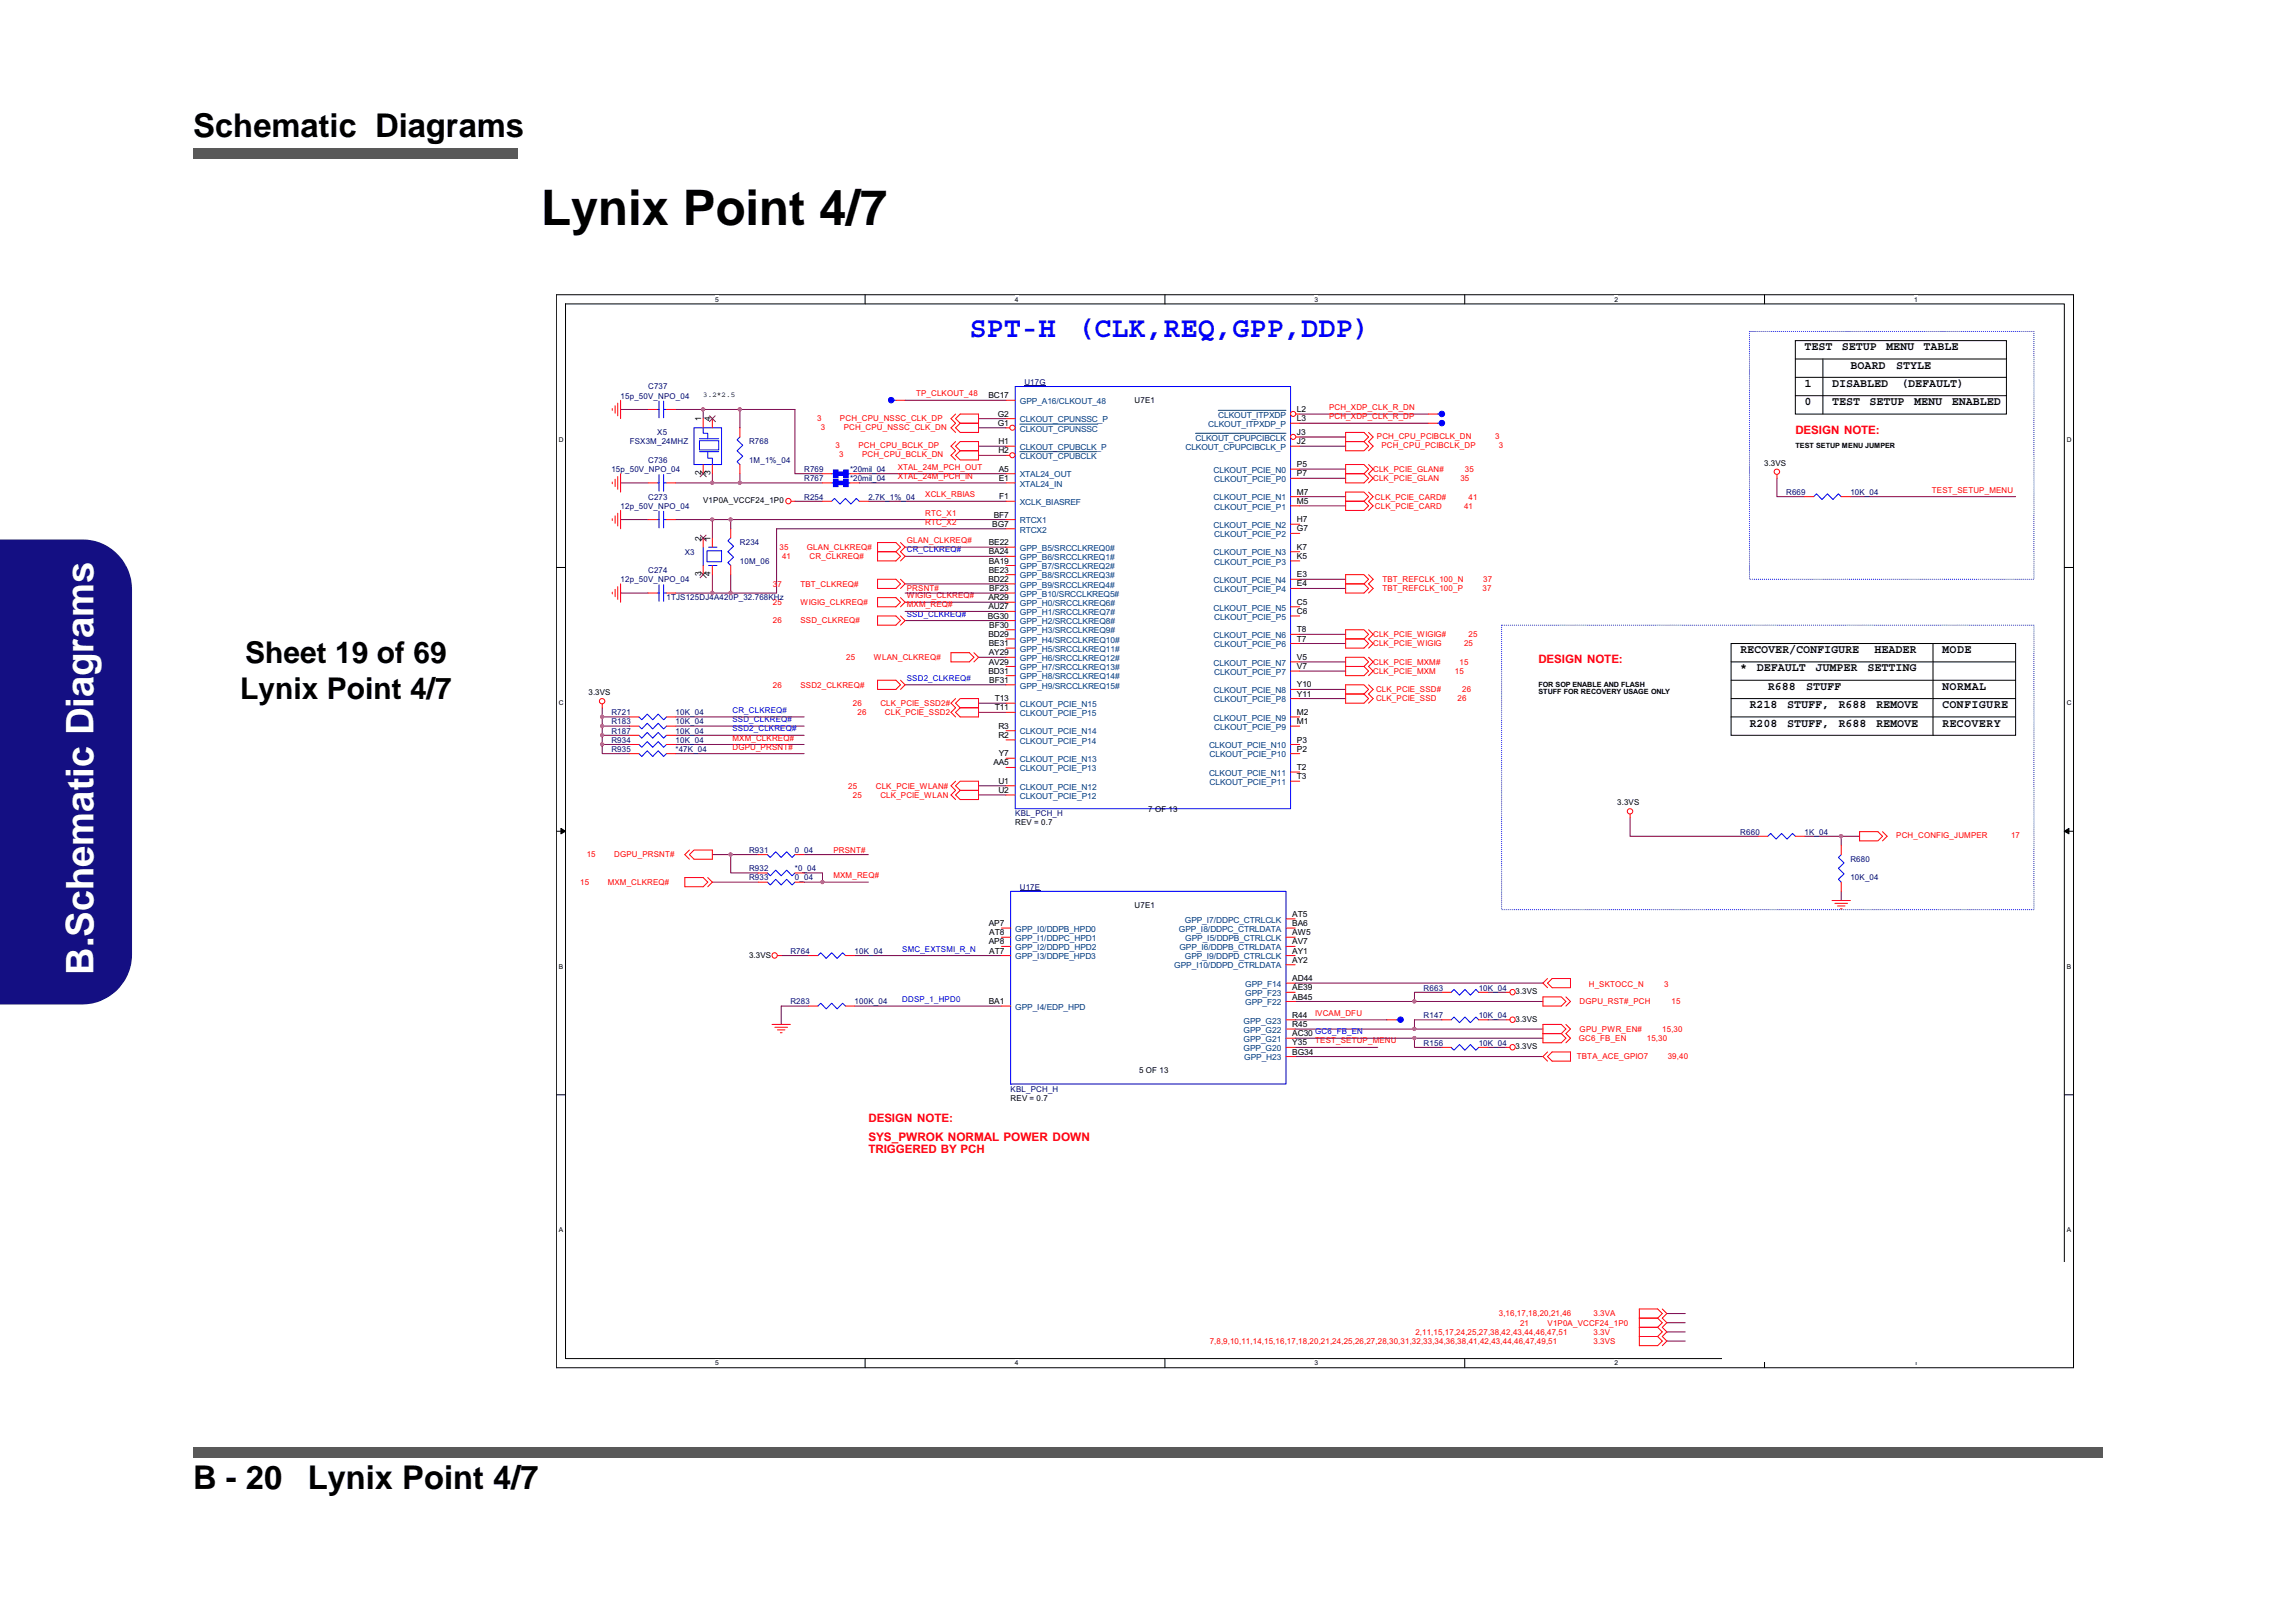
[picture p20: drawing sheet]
<svg xmlns="http://www.w3.org/2000/svg" width="297mm" height="210mm" viewBox="0 0 297 210" stroke-linecap="round" stroke-linejoin="round" font-family="sans-serif">
<defs><g id="words">
<text font-size="6.3" x="70" y="29.1">Lynix Point 4/7</text>
<text font-size="4.9" fill="#fff" x="12.1" y="126.1" transform="rotate(-90 12.1 126.1)">B.Schematic Diagrams</text>
<g font-size="4.2">
<text x="25" y="17.7">Schematic Diagrams</text>
<text x="25" y="192.7">B - 20</text>
<text x="39.8" y="192.7">Lynix Point 4/7</text>
</g>
<g font-size="3.9">
<text x="31.7" y="85.9">Sheet 19 of 69</text>
<text x="31.1" y="90.5">Lynix Point 4/7</text>
</g>
<g font-size="3.7" fill="#00f">
<text x="125.4" y="43.6">SPT-H</text>
<text x="139.3" y="43.6">(CLK,REQ,GPP,DDP)</text>
</g>
<g font-size="1.5">
<text x="233.5" y="45.3">TEST</text>
<text x="238.3" y="45.3">SETUP</text>
<text x="239.4" y="47.7">BOARD</text>
<text x="244" y="45.3">MENU</text>
<text x="245.3" y="47.7">STYLE</text>
<text x="248.9" y="45.3">TABLE</text>
<text x="233.5" y="50.1">1</text>
<text x="233.5" y="52.5">0</text>
<text x="237" y="50.1">DISABLED</text>
<text x="237" y="52.5">TEST</text>
<text x="241.9" y="52.5">SETUP</text>
<text x="246" y="50.1">(DEFAULT)</text>
<text x="247.6" y="52.5">MENU</text>
<text x="252.5" y="52.5">ENABLED</text>
<text x="225.1" y="86.9">*</text>
<text x="225.1" y="84.5">RECOVER/CONFIGURE</text>
<text x="227.3" y="86.9">DEFAULT</text>
<text x="228.7" y="89.3">R688</text>
<text x="233.7" y="89.3">STUFF</text>
<text x="234.9" y="86.9">JUMPER</text>
<text x="241.6" y="86.9">SETTING</text>
<text x="242.5" y="84.5">HEADER</text>
<text x="251.3" y="84.5">MODE</text>
<text x="251.3" y="89.3">NORMAL</text>
<text x="226.3" y="91.6">R218</text>
<text x="226.3" y="94">R208</text>
<text x="231.2" y="91.6">STUFF,</text>
<text x="231.2" y="94">STUFF,</text>
<text x="237.9" y="91.6">R688</text>
<text x="237.9" y="94">R688</text>
<text x="242.7" y="91.6">REMOVE</text>
<text x="242.7" y="94">REMOVE</text>
<text x="251.3" y="91.6">CONFIGURE</text>
<text x="251.3" y="94">RECOVERY</text>
</g>
<g font-size="1.5" fill="#f00">
<text x="232.3" y="56.2">DESIGN NOTE:</text>
<text x="199" y="85.9">DESIGN NOTE:</text>
<text x="112.3" y="145.2">DESIGN NOTE:</text>
<text x="112.3" y="147.6">SYS_PWROK NORMAL POWER DOWN</text>
<text x="112.3" y="149.2">TRIGGERED BY PCH</text>
</g>
<g font-size="1.1">
<text x="127.9" y="51.5">BC17</text>
<text x="129.1" y="53.9">G2</text>
<text x="167.8" y="53.3">L2</text>
<text x="90.7" y="54.5" transform="rotate(-90 90.7 54.5)">1</text>
<text x="91.9" y="54.5" transform="rotate(-90 91.9 54.5)">4</text>
<text x="129.1" y="55.1">G1</text>
<text x="129.2" y="57.5">H1</text>
<text x="129.2" y="58.7">H2</text>
<text x="167.8" y="56.3">J3</text>
<text x="167.8" y="54.5">L3</text>
<text x="167.8" y="57.5">J2</text>
<text x="90.7" y="61.5" transform="rotate(-90 90.7 61.5)">2</text>
<text x="91.9" y="61.5" transform="rotate(-90 91.9 61.5)">3</text>
<text x="129.2" y="62.2">E1</text>
<text x="129.2" y="61">A5</text>
<text x="129.3" y="64.6">F1</text>
<text x="167.8" y="61.6">P7</text>
<text x="167.8" y="65.2">M5</text>
<text x="167.8" y="60.5">P5</text>
<text x="167.8" y="64">M7</text>
<text x="90.7" y="70" transform="rotate(-90 90.7 70)">2</text>
<text x="91.9" y="70" transform="rotate(-90 91.9 70)">1</text>
<text x="127.9" y="71.7">BA24</text>
<text x="127.9" y="70.6">BE22</text>
<text x="128.4" y="68.2">BG7</text>
<text x="128.6" y="67">BF7</text>
<text x="167.8" y="68.8">G7</text>
<text x="167.8" y="67.6">H7</text>
<text x="167.8" y="71.1">K7</text>
<text x="90.7" y="74.6" transform="rotate(-90 90.7 74.6)">3</text>
<text x="91.9" y="74.6" transform="rotate(-90 91.9 74.6)">4</text>
<text x="127.9" y="77.7">AR29</text>
<text x="127.9" y="75.3">BD22</text>
<text x="127.9" y="72.9">BA19</text>
<text x="127.9" y="74.1">BE23</text>
<text x="128" y="76.5">BF23</text>
<text x="167.8" y="72.3">K5</text>
<text x="167.8" y="75.9">E4</text>
<text x="167.8" y="74.7">E3</text>
<text x="127.8" y="80.1">BG30</text>
<text x="127.9" y="78.9">AU27</text>
<text x="127.9" y="82.4">BD29</text>
<text x="127.9" y="83.6">BE31</text>
<text x="128" y="81.2">BF30</text>
<text x="167.8" y="79.5">C6</text>
<text x="167.8" y="83">T7</text>
<text x="167.8" y="78.3">C5</text>
<text x="167.8" y="81.8">T8</text>
<text x="127.9" y="87.2">BD31</text>
<text x="127.9" y="86">AV29</text>
<text x="127.9" y="84.8">AY29</text>
<text x="128" y="88.4">BF31</text>
<text x="167.8" y="86.6">V7</text>
<text x="167.8" y="85.4">V5</text>
<text x="167.8" y="89">Y10</text>
<text x="128.7" y="91.9">T11</text>
<text x="128.7" y="90.7">T13</text>
<text x="129.2" y="94.3">R3</text>
<text x="129.2" y="95.5">R2</text>
<text x="167.8" y="90.2">Y11</text>
<text x="167.8" y="93.7">M1</text>
<text x="167.8" y="92.5">M2</text>
<text x="128.5" y="99.1">AA5</text>
<text x="129.2" y="101.4">U1</text>
<text x="129.2" y="97.9">Y7</text>
<text x="167.8" y="96.1">P3</text>
<text x="167.8" y="99.7">T2</text>
<text x="167.8" y="97.3">P2</text>
<text x="167.8" y="100.8">T3</text>
<text x="129.2" y="102.6">U2</text>
<text x="127.9" y="119.8">AP7</text>
<text x="167.2" y="118.7">AT5</text>
<text x="167.2" y="119.8">BA6</text>
<text x="127.9" y="122.2">AP8</text>
<text x="128" y="121">AT8</text>
<text x="128" y="123.4">AT7</text>
<text x="167.2" y="123.4">AY1</text>
<text x="167.2" y="124.6">AY2</text>
<text x="167.2" y="121">AW5</text>
<text x="167.2" y="122.2">AV7</text>
<text x="127.9" y="129.9">BA1</text>
<text x="167.2" y="131.7">R44</text>
<text x="167.2" y="129.3">AB45</text>
<text x="167.2" y="128.2">AE39</text>
<text x="167.2" y="127">AD44</text>
<text x="167.2" y="135.3">Y35</text>
<text x="167.2" y="134.1">AC30 GC6_FB_EN</text>
<text x="167.2" y="132.9">R45</text>
<text x="167.2" y="136.5">BG34</text>
</g>
<g font-size="1.1" fill="#004080">
<text x="131.9" y="52.3">GPP_A16/CLKOUT_48</text>
<text x="131.9" y="59.4">CLKOUT_CPUBCLK</text>
<text x="131.9" y="58.2">CLKOUT_CPUBCLK_P</text>
<text x="131.9" y="55.8">CLKOUT_CPUNSSC</text>
<text x="131.9" y="54.7">CLKOUT_CPUNSSC_P</text>
<text x="153.4" y="58.2">CLKOUT_CPUPCIBCLK_P</text>
<text x="154.7" y="57">CLKOUT_CPUPCIBCLK</text>
<text x="156.3" y="55.3">CLKOUT_ITPXDP_P</text>
<text x="157.6" y="54.1">CLKOUT_ITPXDP</text>
<text x="131.9" y="65.3">XCLK_BIASREF</text>
<text x="131.9" y="63">XTAL24_IN</text>
<text x="131.9" y="61.8">XTAL24_OUT</text>
<text x="157" y="61.2">CLKOUT_PCIE_N0</text>
<text x="157" y="64.8">CLKOUT_PCIE_N1</text>
<text x="157.1" y="62.4">CLKOUT_PCIE_P0</text>
<text x="157.1" y="65.9">CLKOUT_PCIE_P1</text>
<text x="131.9" y="67.7">RTCX1</text>
<text x="131.9" y="68.9">RTCX2</text>
<text x="131.9" y="71.3">GPP_B5/SRCCLKREQ0#</text>
<text x="157" y="68.3">CLKOUT_PCIE_N2</text>
<text x="157" y="71.9">CLKOUT_PCIE_N3</text>
<text x="157.1" y="69.5">CLKOUT_PCIE_P2</text>
<text x="131.9" y="77.2">GPP_B10/SRCCLKREQ5#</text>
<text x="131.9" y="72.5">GPP_B6/SRCCLKREQ1#</text>
<text x="131.9" y="73.7">GPP_B7/SRCCLKREQ2#</text>
<text x="131.9" y="74.9">GPP_B8/SRCCLKREQ3#</text>
<text x="131.9" y="76">GPP_B9/SRCCLKREQ4#</text>
<text x="157" y="75.4">CLKOUT_PCIE_N4</text>
<text x="157.1" y="73.1">CLKOUT_PCIE_P3</text>
<text x="157.1" y="76.6">CLKOUT_PCIE_P4</text>
<text x="131.9" y="78.4">GPP_H0/SRCCLKREQ6#</text>
<text x="131.9" y="79.6">GPP_H1/SRCCLKREQ7#</text>
<text x="131.9" y="83.2">GPP_H4/SRCCLKREQ10#</text>
<text x="131.9" y="80.8">GPP_H2/SRCCLKREQ8#</text>
<text x="131.9" y="82">GPP_H3/SRCCLKREQ9#</text>
<text x="157" y="79">CLKOUT_PCIE_N5</text>
<text x="157" y="82.6">CLKOUT_PCIE_N6</text>
<text x="157.1" y="80.2">CLKOUT_PCIE_P5</text>
<text x="157.1" y="83.8">CLKOUT_PCIE_P6</text>
<text x="131.9" y="89.1">GPP_H9/SRCCLKREQ15#</text>
<text x="131.9" y="87.9">GPP_H8/SRCCLKREQ14#</text>
<text x="131.9" y="86.7">GPP_H7/SRCCLKREQ13#</text>
<text x="131.9" y="85.5">GPP_H6/SRCCLKREQ12#</text>
<text x="131.9" y="84.4">GPP_H5/SRCCLKREQ11#</text>
<text x="157" y="86.1">CLKOUT_PCIE_N7</text>
<text x="157" y="89.7">CLKOUT_PCIE_N8</text>
<text x="157.1" y="87.3">CLKOUT_PCIE_P7</text>
<text x="131.9" y="92.7">CLKOUT_PCIE_P15</text>
<text x="131.9" y="95">CLKOUT_PCIE_N14</text>
<text x="131.9" y="91.5">CLKOUT_PCIE_N15</text>
<text x="157" y="93.3">CLKOUT_PCIE_N9</text>
<text x="157.1" y="90.9">CLKOUT_PCIE_P8</text>
<text x="157.1" y="94.4">CLKOUT_PCIE_P9</text>
<text x="131.9" y="98.6">CLKOUT_PCIE_N13</text>
<text x="131.9" y="99.8">CLKOUT_PCIE_P13</text>
<text x="131.9" y="96.2">CLKOUT_PCIE_P14</text>
<text x="156.4" y="96.8">CLKOUT_PCIE_N10</text>
<text x="156.4" y="100.4">CLKOUT_PCIE_N11</text>
<text x="156.5" y="98">CLKOUT_PCIE_P10</text>
<text x="156.5" y="101.6">CLKOUT_PCIE_P11</text>
<text x="131.9" y="102.2">CLKOUT_PCIE_N12</text>
<text x="131.9" y="103.4">CLKOUT_PCIE_P12</text>
<text x="153.3" y="119.4">GPP_I7/DDPC_CTRLCLK</text>
<text x="131.3" y="123">GPP_I2/DDPD_HPD2</text>
<text x="131.3" y="121.8">GPP_I1/DDPC_HPD1</text>
<text x="131.3" y="124.1">GPP_I3/DDPE_HPD3</text>
<text x="131.3" y="120.6">GPP_I0/DDPB_HPD0</text>
<text x="151.9" y="125.3">GPP_I10/DDPD_CTRLDATA</text>
<text x="152.5" y="120.6">GPP_I8/DDPC_CTRLDATA</text>
<text x="152.6" y="123">GPP_I6/DDPB_CTRLDATA</text>
<text x="153.3" y="124.1">GPP_I9/DDPD_CTRLCLK</text>
<text x="153.3" y="121.8">GPP_I5/DDPB_CTRLCLK</text>
<text x="131.3" y="130.7">GPP_I4/EDP_HPD</text>
<text x="161.1" y="130.1">GPP_F22</text>
<text x="161.1" y="128.9">GPP_F23</text>
<text x="161.1" y="127.7">GPP_F14</text>
<text x="160.9" y="136">GPP_G20</text>
<text x="160.9" y="134.8">GPP_G21</text>
<text x="160.9" y="133.6">GPP_G22</text>
<text x="160.9" y="132.5">GPP_G23</text>
<text x="161" y="137.2">GPP_H23</text>
</g>
<g font-size="1" fill="#000080">
<text x="80.3" y="51.6">15p_50V_NPO_04</text>
<text x="83.8" y="50.4">C737</text>
<text x="132.5" y="49.8">U17G</text>
<text x="81.5" y="57.5">FSX3M_24MHZ</text>
<text x="83.8" y="59.9">C736</text>
<text x="85" y="56.3">X5</text>
<text x="96.9" y="57.5">R768</text>
<text x="96.9" y="59.9">1M_1%_04</text>
<text x="79.1" y="61.1">15p_50V_NPO_04</text>
<text x="80.3" y="65.8">12p_50V_NPO_04</text>
<text x="83.8" y="64.6">C273</text>
<text x="104" y="64.6">R254</text>
<text x="104" y="61.1">R769</text>
<text x="104" y="62.3">R767</text>
<text x="110" y="61.1">*20mil_04</text>
<text x="110" y="62.3">*20mil_04</text>
<text x="112.3" y="64.6">2.7K_1%_04</text>
<text x="231.1" y="64">R669</text>
<text x="239.4" y="64">10K_04</text>
<text x="88.6" y="71.8">X3</text>
<text x="95.7" y="70.6">R234</text>
<text x="80.3" y="75.3">12p_50V_NPO_04</text>
<text x="83.8" y="74.1">C274</text>
<text x="86.2" y="77.7">1TJS125DJ4A420P_32.768KHz</text>
<text x="95.7" y="73">10M_06</text>
<text x="79.1" y="93.7">R183</text>
<text x="79.1" y="92.6">R721</text>
<text x="79.1" y="94.9">R187</text>
<text x="87.4" y="93.7">10K_04</text>
<text x="87.4" y="92.6">10K_04</text>
<text x="87.4" y="94.9">10K_04</text>
<text x="79.1" y="97.3">R935</text>
<text x="79.1" y="96.1">R934</text>
<text x="87.4" y="97.3">*47K_04</text>
<text x="87.4" y="96.1">10K_04</text>
<text x="131.3" y="105.6">KBL_PCH_H</text>
<text x="225.1" y="108">R660</text>
<text x="233.5" y="108">1K_04</text>
<text x="96.9" y="112.7">R932</text>
<text x="96.9" y="113.9">R933</text>
<text x="96.9" y="110.4">R931</text>
<text x="102.8" y="112.7">*0_04</text>
<text x="102.8" y="113.9">0_04</text>
<text x="102.8" y="110.4">0_04</text>
<text x="239.4" y="111.6">R680</text>
<text x="239.4" y="113.9">10K_04</text>
<text x="131.9" y="115.1">U17E</text>
<text x="102.3" y="123.4">R764</text>
<text x="110.6" y="123.4">10K_04</text>
<text x="102.3" y="130">R283</text>
<text x="110.6" y="130">100K_04</text>
<text x="184.2" y="131.8">R147</text>
<text x="184.2" y="128.2">R663</text>
<text x="191.3" y="131.8">10K_04</text>
<text x="191.3" y="128.2">10K_04</text>
<text x="184.2" y="135.3">R156</text>
<text x="191.3" y="135.3">10K_04</text>
<text x="130.7" y="141.3">KBL_PCH_H</text>
</g>
<g font-size="1">
<text x="91" y="51.4">3.2*2.5</text>
<text x="146.8" y="52.2">U7E1</text>
<text x="91" y="65.1">V1P0A_VCCF24_1P0</text>
<text x="228.2" y="60.3">3.3VS</text>
<text x="76.1" y="90">3.3VS</text>
<text x="131.3" y="106.8">REV = 0.7</text>
<text x="148.6" y="105">7 OF 13</text>
<text x="209.2" y="104.2">3.3VS</text>
<text x="146.8" y="117.5">U7E1</text>
<text x="96.9" y="123.9">3.3VS</text>
<text x="196.1" y="128.7">3.3VS</text>
<text x="196.1" y="132.2">3.3VS</text>
<text x="196.1" y="135.8">3.3VS</text>
<text x="130.7" y="142.4">REV = 0.7</text>
<text x="147.4" y="138.9">5 OF 13</text>
</g>
<g font-size="1" fill="#f00">
<text x="118.5" y="51.3">TP_CLKOUT_48</text>
<text x="171.9" y="53.1">PCH_XDP_CLK_R_DN</text>
<text x="105.7" y="54.4">3</text>
<text x="106.2" y="55.6">3</text>
<text x="108.1" y="58">3</text>
<text x="108.6" y="59.2">3</text>
<text x="108.7" y="54.4">PCH_CPU_NSSC_CLK_DP</text>
<text x="109.2" y="55.6">PCH_CPU_NSSC_CLK_DN</text>
<text x="111" y="58">PCH_CPU_BCLK_DP</text>
<text x="111.5" y="59.2">PCH_CPU_BCLK_DN</text>
<text x="171.9" y="54.3">PCH_XDP_CLK_R_DP</text>
<text x="178.1" y="56.8">PCH_CPU_PCIBCLK_DN</text>
<text x="178.7" y="58">PCH_CPU_PCIBCLK_DP</text>
<text x="193.5" y="56.8">3</text>
<text x="193.9" y="58">3</text>
<text x="116.1" y="60.8">XTAL_24M_PCH_OUT</text>
<text x="116.1" y="62">XTAL_24M_PCH_IN</text>
<text x="119.7" y="64.4">XCLK_RBIAS</text>
<text x="177.6" y="62.3">CLK_PCIE_GLAN</text>
<text x="177.6" y="61.1">CLK_PCIE_GLAN#</text>
<text x="177.9" y="65.8">CLK_PCIE_CARD</text>
<text x="177.9" y="64.6">CLK_PCIE_CARD#</text>
<text x="188.9" y="62.3">35</text>
<text x="189.4" y="65.8">41</text>
<text x="189.5" y="61.1">35</text>
<text x="190" y="64.6">41</text>
<text x="249.9" y="63.8">TEST_SETUP_MENU</text>
<text x="100.8" y="71.2">35</text>
<text x="104.4" y="71.2">GLAN_CLKREQ#</text>
<text x="117.3" y="70.3">GLAN_CLKREQ#</text>
<text x="119.7" y="66.7">RTC_X1</text>
<text x="119.7" y="67.9">RTC_X2</text>
<text x="100" y="75.9">37</text>
<text x="101.2" y="72.4">41</text>
<text x="103.6" y="75.9">TBT_CLKREQ#</text>
<text x="104.7" y="72.4">CR_CLKREQ#</text>
<text x="117.3" y="77.4">WIGIG_CLKREQ#</text>
<text x="117.3" y="76.5">PRSNT#</text>
<text x="178.8" y="76.5">TBT_REFCLK_100_P</text>
<text x="178.8" y="75.3">TBT_REFCLK_100_N</text>
<text x="191.8" y="76.5">37</text>
<text x="191.9" y="75.3">37</text>
<text x="100" y="80.7">26</text>
<text x="100" y="78.3">25</text>
<text x="103.6" y="80.7">SSD_CLKREQ#</text>
<text x="103.6" y="78.3">WIGIG_CLKREQ#</text>
<text x="117.3" y="78.6">MXM_REQ#</text>
<text x="177.6" y="83.6">CLK_PCIE_WIGIG</text>
<text x="177.6" y="82.5">CLK_PCIE_WIGIG#</text>
<text x="189.4" y="83.6">25</text>
<text x="190" y="82.5">25</text>
<text x="100" y="89">26</text>
<text x="103.6" y="89">SSD2_CLKREQ#</text>
<text x="109.5" y="85.4">25</text>
<text x="113.1" y="85.4">WLAN_CLKREQ#</text>
<text x="177.6" y="87.2">CLK_PCIE_MXM</text>
<text x="177.6" y="86">CLK_PCIE_MXM#</text>
<text x="178" y="89.6">CLK_PCIE_SSD#</text>
<text x="188.2" y="87.2">15</text>
<text x="188.8" y="86">15</text>
<text x="189.2" y="89.6">26</text>
<text x="94.8" y="95.8">MXM_CLKREQ#</text>
<text x="110.3" y="91.4">26</text>
<text x="110.9" y="92.6">26</text>
<text x="113.9" y="91.4">CLK_PCIE_SSD2#</text>
<text x="114.5" y="92.6">CLK_PCIE_SSD2</text>
<text x="178" y="90.8">CLK_PCIE_SSD</text>
<text x="188.6" y="90.8">26</text>
<text x="94.8" y="97">DGPU_PRSNT#</text>
<text x="109.7" y="102.1">25</text>
<text x="110.3" y="103.2">25</text>
<text x="113.3" y="102.1">CLK_PCIE_WLAN#</text>
<text x="113.9" y="103.2">CLK_PCIE_WLAN</text>
<text x="75.9" y="111">15</text>
<text x="79.5" y="111">DGPU_PRSNT#</text>
<text x="107.8" y="110.4">PRSNT#</text>
<text x="107.8" y="113.7">MXM_REQ#</text>
<text x="245.3" y="108.5">PCH_CONFIG_JUMPER</text>
<text x="260.2" y="108.5">17</text>
<text x="75.1" y="114.5">15</text>
<text x="78.6" y="114.5">MXM_CLKREQ#</text>
<text x="170.2" y="131.5">IVCAM_DFU</text>
<text x="204.4" y="130">DGPU_RST#_PCH</text>
<text x="205.6" y="127.7">H_SKTOCC_N</text>
<text x="215.3" y="127.7">3</text>
<text x="216.2" y="130">15</text>
<text x="170.2" y="135">TEST_SETUP_MENU</text>
<text x="204" y="137">TBTA_ACE_GPIO7</text>
<text x="204.3" y="134.7">GC6_FB_EN</text>
<text x="204.4" y="133.5">GPU_PWR_EN#</text>
<text x="213" y="134.7">15,30</text>
<text x="215.1" y="133.5">15,30</text>
<text x="215.8" y="137">39,40</text>
<text x="156.5" y="173.9">7,8,9,10,11,14,15,16,17,18,20,21,24,25,26,27,28,30,31,32,33,34,36,38,41,42,43,44,46,47,49,51</text>
<text x="183.1" y="172.7">2,11,15,17,24,25,27,38,42,43,44,46,47,51</text>
<text x="193.9" y="170.4">3,16,17,18,20,21,46</text>
<text x="196.6" y="171.5">21</text>
<text x="200.2" y="171.5">V1P0A_VCCF24_1P0</text>
<text x="206.1" y="173.9">3.3VS</text>
<text x="206.1" y="172.7">3.3V</text>
<text x="206.1" y="170.4">3.3VA</text>
</g>
<g font-size="1" fill="#00f">
<text x="117.3" y="71.5">CR_CLKREQ#</text>
<text x="117.3" y="79.8">SSD_CLKREQ#</text>
<text x="117.3" y="88.1">SSD2_CLKREQ#</text>
<text x="94.8" y="93.5">SSD_CLKREQ#</text>
<text x="94.8" y="92.3">CR_CLKREQ#</text>
<text x="94.8" y="94.6">SSD2_CLKREQ#</text>
<text x="116.7" y="123.2">SMC_EXTSMI_R_N</text>
<text x="116.7" y="129.7">DDSP_1_HPD0</text>
</g>
<g font-size=".9">
<text x="92.5" y="39">5</text>
<text x="131.3" y="39">4</text>
<text x="170.1" y="39">3</text>
<text x="208.9" y="39">2</text>
<text x="247.6" y="39">1</text>
<text x="72.3" y="57.1">D</text>
<text x="232.3" y="58">TEST SETUP MENU JUMPER</text>
<text x="267.4" y="57.1">D</text>
<text x="199" y="88.9">FOR SOP ENABLE AND FLASH</text>
<text x="199" y="89.9">STUFF FOR RECOVERY USAGE ONLY</text>
<text x="72.3" y="91.3">C</text>
<text x="267.4" y="91.3">C</text>
<text x="72.3" y="125.4">B</text>
<text x="267.4" y="125.4">B</text>
<text x="72.3" y="159.5">A</text>
<text x="267.4" y="159.5">A</text>
<text x="92.5" y="176.7">5</text>
<text x="131.3" y="176.7">4</text>
<text x="170.1" y="176.7">3</text>
<text x="208.9" y="176.7">2</text>
<text x="247.6" y="176.7">1</text>
</g>
</g></defs>
<g fill="#595959">
<path d="M25 19.2h42v1.4h-42z"/>
<path d="M25 187.2h247v1.4h-247z"/>
</g>
<path d="M0 69.9h10.6a6.4 6.4 0 0 1 6.4 6.4v47.3a6.4 6.4 0 0 1-6.4 6.3h-10.6z" fill-rule="evenodd" fill="#140f83"/>
<g fill="#140f83">
<path d="M16.2 73.3l.1-.1 .5 1.1 .2 .6 .1 1.3v47.4a6.5 6.5 0 0 1-6.4 6.4h-10.7v-6.4v6.2h10.6l1.3-.1 1.8-.7 1.4-1 1.1-1.5 .4-1.1 .2-.6 .1-1.2v-47.3l-.1-1.3z"/>
<path d="M0 69.8h10.6a6.4 6.4 0 0 1 5.7 3.4l-.1 .1-1.1-1.5-1-.8-1-.5-1.2-.4-1.3-.1h-10.6v53.6z"/>
</g>
<path d="M71.9 38.2h198.4v140.2h-198.4z" fill="#fff"/>
<path d="M72 38.1h196.3v138.9h-196.3zM73.2 39.3h193.9v136.5h-193.9z" fill="none" stroke="#000" stroke-width=".13"/>
<g fill="#fff">
<path d="M92.5 38.3h.5v.9h-.5z"/>
<path d="M92.5 175.9h.5v1h-.5z"/>
</g>
<path d="M111.9 38.1v1.2M111.9 175.8v1.2" fill="none" stroke="#000" stroke-width=".13"/>
<g fill="#fff">
<path d="M131.3 38.3h.4v.9h-.4z"/>
<path d="M131.3 175.9h.4v1h-.4z"/>
</g>
<path d="M150.7 38.1v1.2M150.7 175.8v1.2" fill="none" stroke="#000" stroke-width=".13"/>
<g fill="#fff">
<path d="M170.1 38.3h.4v.9h-.4z"/>
<path d="M170.1 175.9h.4v1h-.4z"/>
</g>
<path d="M189.5 38.1v1.2M189.5 175.8v1.2" fill="none" stroke="#000" stroke-width=".13"/>
<g fill="#fff">
<path d="M208.9 38.3h.4v.9h-.4z"/>
<path d="M208.9 175.9h.4v1h-.4z"/>
</g>
<path d="M228.3 38.1v1.2M228.3 175.8v1.2" fill="none" stroke="#000" stroke-width=".13"/>
<g fill="#fff">
<path d="M247.6 38.3h.5v.9h-.5z"/>
<path d="M247.6 175.9h.5v1h-.5z"/>
<path d="M72.3 56.4h.6v.9h-.6z"/>
<path d="M267.4 56.4h.6v.9h-.6z"/>
<path d="M72.3 90.5h.6v.9h-.6z"/>
<path d="M267.4 90.5h.6v.9h-.6z"/>
</g>
<path d="M72 73.4h1.2M267.1 73.4h1.2" fill="none" stroke="#000" stroke-width=".13"/>
<g fill="#fff">
<path d="M72.3 124.6h.5v1h-.5z"/>
<path d="M267.4 124.6h.5v1h-.5z"/>
</g>
<path d="M72 107.6h1.2M72.6 107.2l.6 .4-.6 .3zM267.1 107.6h1.2M267.1 107.6l.6-.4v.7z" fill="none" stroke="#000" stroke-width=".13"/>
<path d="M72.6 107.2l.6 .4-.6 .3zM267.1 107.6l.6-.4v.7z" fill="#000"/>
<g fill="#fff">
<path d="M72.3 158.7h.5v1h-.5z"/>
<path d="M267.4 158.7h.5v1h-.5z"/>
</g>
<g fill="none" stroke="#000" stroke-width=".13">
<path d="M232.3 44.1h27.3v9.5h-27.3zM232.3 46.5h27.3M232.3 48.8h27.3M232.3 51.2h27.3M235.8 46.5v7.1M224 83.3h36.8v11.9h-36.8zM224 85.7h36.8M224 88h36.8M224 90.4h36.8M224 92.8h36.8M250.1 83.3v11.9M72 141.7h1.2"/>
<path d="M267.1 141.7h1.2"/>
</g>
<path d="M226.3 42.9h36.8v32.1h-36.8zM194.3 80.9h68.8v36.8h-68.8z" fill="none" stroke="#00f" stroke-width=".13"/>
<path d="M87.4 53h3.6M117.1 51.8h13.1M126.6 54.2h3.6M126.6 55.4h3.6M126.6 57.7h3.6M126.6 58.9h3.6M111.2 61.3h19M111.2 62.5h19" fill="none" stroke="#800040" stroke-width=".13"/>
<path d="M90.8 52.8h.3l.1 .2-.1 .1-.2 .1-.1-.1z" fill-rule="evenodd" fill="#f0f"/>
<path d="M90.8 52.8h.3l.1 .2-.1 .1-.2 .1-.1-.1z" fill="none" stroke="#f0f" stroke-width=".13"/>
<path d="M80.3 53h3.5M95.7 53h7.1M80.3 62.5h3.5M87.4 62.5h4.8" fill="none" stroke="#800040" stroke-width=".13"/>
<path d="M95.6 52.8h.2l.1 .2-.1 .1-.1 .1-.1-.1z" fill-rule="evenodd" fill="#f0f"/>
<path d="M95.6 52.8h.2l.1 .2-.1 .1-.1 .1-.1-.1z" fill="none" stroke="#f0f" stroke-width=".13"/>
<path d="M91 54.2v-1.2h4.7v2.4M102.8 53v8.3h3.6M92.2 62.5h3.5" fill="none" stroke="#800040" stroke-width=".13"/>
<path d="M92 62.3h.3l.1 .2-.1 .1-.2 .1-.1-.1z" fill-rule="evenodd" fill="#f0f"/>
<path d="M92 62.3h.3l.1 .2-.1 .1-.2 .1-.1-.1z" fill="none" stroke="#f0f" stroke-width=".13"/>
<path d="M95.7 61.3v1.2h10.7" fill="none" stroke="#800040" stroke-width=".13"/>
<path d="M95.6 62.3h.2l.1 .2-.1 .1-.1 .1-.1-.1z" fill-rule="evenodd" fill="#f0f"/>
<path d="M95.6 62.3h.2l.1 .2-.1 .1-.1 .1-.1-.1z" fill="none" stroke="#f0f" stroke-width=".13"/>
<path d="M80.3 67.2h3.5M80.3 76.7h3.5M92.2 61.3v1.2M92.2 67.2h2.3v1.2M94.5 74.4v2.3M102.8 64.9h3.6M112.3 64.9h17.9" fill="none" stroke="#800040" stroke-width=".13"/>
<path d="M92 67.1h.3l.1 .1-.1 .2h-.2h-.1z" fill-rule="evenodd" fill="#f0f"/>
<path d="M92 67.1h.3l.1 .1-.1 .2h-.2h-.1z" fill="none" stroke="#f0f" stroke-width=".13"/>
<path d="M87.4 67.2h4.8v2.4M87.4 76.7h4.8M92.2 74.4v2.3h2.3" fill="none" stroke="#800040" stroke-width=".13"/>
<path d="M92 76.6h.3l.1 .1-.1 .2h-.2h-.1z" fill-rule="evenodd" fill="#f0f"/>
<path d="M92 76.6h.3l.1 .1-.1 .2h-.2h-.1z" fill="none" stroke="#f0f" stroke-width=".13"/>
<path d="M94.5 67.2h35.7" fill="none" stroke="#800040" stroke-width=".13"/>
<path d="M94.4 67.1h.3v.1v.2h-.2h-.1z" fill-rule="evenodd" fill="#f0f"/>
<path d="M94.4 67.1h.3v.1v.2h-.2h-.1z" fill="none" stroke="#f0f" stroke-width=".13"/>
<path d="M168.2 56.6h5.9M168.2 57.7h5.9M168.2 53.6h16.6M168.2 54.8h16.6M101.1 123.7h3.5M167.6 127.2h32M167.6 129.6h15.4M215.6 173.6h2.4M215.6 172.4h2.4" fill="none" stroke="#800040" stroke-width=".13"/>
<path d="M182.8 129.4h.3l.1 .2-.1 .1-.1 .1-.2-.1z" fill-rule="evenodd" fill="#f0f"/>
<path d="M182.8 129.4h.3l.1 .2-.1 .1-.1 .1-.2-.1z" fill="none" stroke="#f0f" stroke-width=".13"/>
<g fill="none" stroke="#800040" stroke-width=".13">
<path d="M117.1 72h13.1M117.1 75.6h13.1M168.2 65.5h5.9M168.2 64.3h5.9M168.2 60.7h5.9M168.2 61.9h5.9M168.2 75h5.9M168.2 76.2h5.9M229.9 61.9v2.4h3.6M239.4 64.3h21.4M77.9 94h3.6M77.9 92.8h3.6"/>
<path d="M87.4 94h16.6M87.4 92.8h16.6M117.1 80.3h13.1M126.6 85.1h3.6M168.2 85.7h5.9M168.2 86.8h5.9M168.2 89.2h5.9M168.2 90.4h5.9M126.6 101.7h3.6M126.6 102.9h3.6M238.2 108.2h2.4M104.6 130.2h-3.5v2.4"/>
<path d="M110.6 130.2h19M110.6 123.7h19M167.6 133.2h15.4M167.6 132h11.8M167.6 135.5h10.6M186.6 128.4h-3.6v1.2M192.5 128.4h2.4M215.6 171.2h2.4M215.6 170h2.4"/>
</g>
<path d="M182.8 133h.3l.1 .1-.1 .2-.1 .1-.2-.1z" fill-rule="evenodd" fill="#f0f"/>
<path d="M182.8 133h.3l.1 .1-.1 .2-.1 .1-.2-.1z" fill="none" stroke="#f0f" stroke-width=".13"/>
<path d="M77.9 95.2h3.6M87.4 95.2h16.6M117.1 88.6h13.1M126.6 91h3.6M126.6 92.2h3.6M167.6 134.4h15.4v1.1h3.6M167.6 136.7h32M183 134.4h16.6M186.6 132h-3.6v1.2M192.5 132h2.4M192.5 135.5h2.4" fill="none" stroke="#800040" stroke-width=".13"/>
<path d="M182.8 134.2h.3l.1 .1-.1 .2-.1 .1-.2-.1z" fill-rule="evenodd" fill="#f0f"/>
<path d="M182.8 134.2h.3l.1 .1-.1 .2-.1 .1-.2-.1z" fill="none" stroke="#f0f" stroke-width=".13"/>
<path d="M130.2 68.4h-29.7v8.3h-6" fill="none" stroke="#800040" stroke-width=".13"/>
<path d="M94.4 76.6h.3v.1v.2h-.2h-.1z" fill-rule="evenodd" fill="#f0f"/>
<path d="M94.4 76.6h.3v.1v.2h-.2h-.1z" fill="none" stroke="#f0f" stroke-width=".13"/>
<path d="M238.2 108.2v1.2" fill="none" stroke="#800040" stroke-width=".13"/>
<path d="M238 108.1h.3l.1 .1-.1 .1-.1 .1-.2-.1z" fill-rule="evenodd" fill="#f0f"/>
<path d="M238 108.1h.3l.1 .1-.1 .1-.1 .1-.2-.1z" fill="none" stroke="#f0f" stroke-width=".13"/>
<path d="M77.9 94v1.2M238.2 115.3v1.2" fill="none" stroke="#800040" stroke-width=".13"/>
<path d="M77.7 93.8h.3l.1 .1-.1 .2-.1 .1-.2-.1z" fill-rule="evenodd" fill="#f0f"/>
<path d="M77.7 93.8h.3l.1 .1-.1 .2-.1 .1-.2-.1z" fill="none" stroke="#f0f" stroke-width=".13"/>
<path d="M77.7 95h.3l.1 .1-.1 .2-.1 .1-.2-.1z" fill-rule="evenodd" fill="#f0f"/>
<path d="M77.7 95h.3l.1 .1-.1 .2-.1 .1-.2-.1z" fill="none" stroke="#f0f" stroke-width=".13"/>
<path d="M77.9 91.6v1.2" fill="none" stroke="#800040" stroke-width=".13"/>
<path d="M77.7 92.6h.3l.1 .2-.1 .1-.1 .1-.2-.1z" fill-rule="evenodd" fill="#f0f"/>
<path d="M77.7 92.6h.3l.1 .2-.1 .1-.1 .1-.2-.1z" fill="none" stroke="#f0f" stroke-width=".13"/>
<g fill="none" stroke="#800040" stroke-width=".13">
<path d="M117.1 77.9h13.1M117.1 76.7h13.1M117.1 79.1h13.1M77.9 92.8v1.2M168.2 82.1h5.9M168.2 83.3h5.9M92.2 114.2h5.9M92.2 110.6h2.3M98.1 110.6h-3.6v2.4h3.6M104 110.6h8.3M104 114.2h2.4M210.9 105.8v2.4h16.6"/>
<path d="M233.5 108.2h4.7M183 133.2h16.6M183 129.6h16.6"/>
</g>
<path d="M94.4 110.4h.3v.2v.1l-.2 .1-.1-.1z" fill-rule="evenodd" fill="#f0f"/>
<path d="M94.4 110.4h.3v.2v.1l-.2 .1-.1-.1z" fill="none" stroke="#f0f" stroke-width=".13"/>
<path d="M104 113h2.4v1.2h5.9" fill="none" stroke="#800040" stroke-width=".13"/>
<path d="M106.2 114h.3l.1 .1-.1 .2-.1 .1-.2-.1z" fill-rule="evenodd" fill="#f0f"/>
<path d="M106.2 114h.3l.1 .1-.1 .2-.1 .1-.2-.1z" fill="none" stroke="#f0f" stroke-width=".13"/>
<path d="M77.9 96.3h3.6" fill="none" stroke="#800040" stroke-width=".13"/>
<path d="M77.7 96.2h.3l.1 .1-.1 .2h-.1h-.2z" fill-rule="evenodd" fill="#f0f"/>
<path d="M77.7 96.2h.3l.1 .1-.1 .2h-.1h-.2z" fill="none" stroke="#f0f" stroke-width=".13"/>
<path d="M117.1 70.8h13.1M77.9 95.2v2.3h3.6M87.4 96.3h16.6M87.4 97.5h16.6" fill="none" stroke="#800040" stroke-width=".13"/>
<g fill="none" stroke="#f00" stroke-width=".13">
<path d="M79.2 52.9v.2M79.6 52.5v1M79.9 52.2v1.6M80.3 51.8v2.4M123.6 53.6l-.6 .6 .6 .6-.6 .6 .6 .6M123.6 57.1l-.6 .6 .6 .6-.6 .6 .6 .6M123.6 55.4l.6-.6h2.4v1.2h-2.4zM123.6 58.9l.6-.6h2.4v1.2h-2.4zM124.2 53.6h2.4v1.2h-2.4l-.6-.6zM124.2 57.1h2.4v1.2h-2.4l-.6-.6zM174.1 56h2.4l.6 .6-.6 .5h-2.4zM174.1 57.1h2.4l.6 .6-.6 .6h-2.4z"/>
<path d="M177.1 56l.5 .6-.5 .5 .5 .6-.5 .6M79.2 62.4v.2M79.2 67.1v.3M79.2 76.6v.3M79.6 62v1M79.6 66.8v.9M79.6 76.3v.9M79.9 61.7v1.6M79.9 66.4v1.7M79.9 75.9v1.7M80.3 61.3v2.4M80.3 66.1v2.3"/>
<path d="M80.3 75.6v2.3M102.4 64.9h.4M106.4 64.9h1.2M111.2 64.9h1.1M113.5 70.2h2.4l.6 .6-.6 .6h-2.4zM113.5 75h2.4l.6 .6-.6 .6h-2.4zM113.5 79.7h2.4l.6 .6-.6 .6h-2.4zM113.5 71.4h2.4l.6 .6-.6 .6h-2.4zM113.5 77.3h2.4l.6 .6-.6 .6h-2.4zM116.5 75l.6 .6-.6 .6M116.5 79.7l.6 .6-.6 .6M116.5 70.2l.6 .6-.6 .6 .6 .6-.6 .6"/>
<path d="M116.5 77.3l.6 .6-.6 .6M174.1 75.6h2.4l.6 .6-.6 .5h-2.4zM174.1 74.4h2.4l.6 .6-.6 .6h-2.4zM174.1 64.9h2.4l.6 .6-.6 .6h-2.4zM174.1 63.7h2.4l.6 .6-.6 .6h-2.4zM174.1 61.3h2.4l.6 .6-.6 .6h-2.4zM174.1 60.1h2.4l.6 .6-.6 .6h-2.4zM177.1 74.4l.5 .6-.5 .6 .5 .6-.5 .5M177.1 63.7l.5 .6-.5 .6 .5 .6-.5 .6M177.1 60.1l.5 .6-.5 .6 .5 .6-.5 .6M229.9 61.4v.5M233.5 64.3h1.1"/>
<path d="M238.2 64.3h1.2M77.9 91.1v.5M113.5 88h2.4l.6 .6-.6 .6h-2.4zM116.5 88l.6 .6-.6 .6M123 84.5h2.4l.6 .6-.6 .6h-2.4zM123.6 90.4l-.6 .6 .6 .6-.6 .6 .6 .6M123.6 92.2l.6-.6h2.4v1.2h-2.4zM124.2 90.4h2.4v1.2h-2.4l-.6-.6zM126 84.5l.6 .6-.6 .6M174.1 89.8h2.4l.6 .6-.6 .6h-2.4zM174.1 88.6h2.4l.6 .6-.6 .6h-2.4zM174.1 86.2h2.4l.6 .6-.6 .6h-2.4z"/>
<path d="M174.1 85.1h2.4l.6 .6-.6 .5h-2.4zM174.1 82.7h2.4l.6 .6-.6 .6h-2.4zM174.1 81.5h2.4l.6 .6-.6 .6h-2.4zM177.1 88.6l.5 .6-.5 .6 .5 .6-.5 .6M177.1 85.1l.5 .6-.5 .5 .5 .6-.5 .6M177.1 81.5l.5 .6-.5 .6 .5 .6-.5 .6M88.6 113.6h2.4l.6 .6-.6 .6h-2.4zM89.2 110l-.6 .6 .6 .6M89.8 110h2.4v1.2h-2.4l-.6-.6zM91.6 113.6l.6 .6-.6 .6M123.6 101.1l-.6 .6 .6 .6-.6 .6 .6 .6M123.6 102.9l.6-.6h2.4v1.2h-2.4z"/>
<path d="M124.2 101.1h2.4v1.2h-2.4l-.6-.6zM166.4 118.9h1.2M210.9 105.4v.4M237 116.5h2.4M237.4 116.9h1.6M237.7 117.2h1M238.1 117.6h.2M240.6 107.6h2.4l.5 .6-.5 .6h-2.4zM243.5 107.6l.6 .6-.6 .6M99.9 132.6h2.4M100.2 132.9h1.7M100.6 123.7h.5"/>
<path d="M100.6 133.3h.9M101 133.6h.2M129.6 122.5h1.1M129.6 121.3h1.1M129.6 130.2h1.1M129.6 123.7h1.1M129.6 120.1h1.1M166.4 124.9h1.2M166.4 122.5h1.2M166.4 135.5h1.2M166.4 123.7h1.2M166.4 134.4h1.2"/>
<path d="M166.4 129.6h1.2M166.4 133.2h1.2M166.4 128.4h1.2M166.4 132h1.2M166.4 120.1h1.2M166.4 136.7h1.2M166.4 127.2h1.2M166.4 121.3h1.2M194.9 128.4h.4M194.9 132h.4M194.9 135.5h.4M199.6 133.8v1.1h2.4l.6-.5-.6-.6"/>
<path d="M199.6 133.8h2.4M199.6 129h2.4l.6 .6-.6 .6h-2.4zM199.6 133.8v-1.2h2.4l.6 .6-.6 .6M200.2 127.2l.6-.6h2.4v1.2h-2.4zM200.2 126.6l-.6 .6 .6 .6M200.2 136.1l-.6 .6 .6 .6M200.8 136.1h2.4v1.2h-2.4l-.6-.6zM202.6 132.6l.6 .6-.6 .6 .6 .6-.6 .5M202.6 129l.6 .6-.6 .6M212.1 173h2.4M212.1 171.8h2.4M212.1 171.8v1.2"/>
<path d="M212.1 170.6h2.4M212.1 170.6v1.2M214.5 173l.6 .6-.6 .5h-2.4v-1.1M214.5 171.8l.6 .6-.6 .6M214.5 170.6l.6 .6-.6 .6M214.5 170.6l.6-.6-.6-.6h-2.4v1.2M215.1 169.4l.5 .6-.5 .6 .5 .6-.5 .6 .5 .6-.5 .6 .5 .6-.5 .5"/>
<circle cx="102" cy="64.8" r=".35"/>
<circle cx="229.9" cy="61" r=".35"/>
<circle cx="77.9" cy="90.7" r=".35"/>
<circle cx="210.9" cy="105" r=".35"/>
<circle cx="100.2" cy="123.6" r=".35"/>
<circle cx="195.7" cy="128.4" r=".35"/>
<circle cx="195.7" cy="135.5" r=".35"/>
<circle cx="195.7" cy="132" r=".35"/>
</g>
<path d="M224 164h42.7v3.6h-42.7zM224 167.6h42.7v3.6h-42.7zM224 171.2h3.5v3.5h-3.5zM224 174.7h23.7v1.2h-23.7zM227.5 171.2h35.6v3.5h-35.6zM247.7 174.7h19v1.2h-19zM263.1 171.2h3.6v3.5h-3.6z" fill="none" stroke="#000" stroke-width=".13"/>
<path d="M107.6 64.9l.4-.4 .7 .7 .7-.7 .7 .7 .7-.7 .4 .4M234.6 64.3l.4-.4 .7 .7 .7-.7 .7 .7 .7-.7 .4 .4M130.7 115.3h35.7v25h-35.7z" fill="none" stroke="#00f" stroke-width=".13"/>
<path d="M131.9 115.3h2.7" fill="none" stroke="#000080" stroke-width=".13"/>
<circle cx="115.3" cy="51.8" r=".36" fill="#00f"/>
<g fill="none" stroke="#00f" stroke-width=".13">
<path d="M89.8 55.4h3.5v4.7h-3.5zM90.5 57h2.5v1.2h-2.5zM90.5 58.4h2.5M90.5 56.8h2.5M91 55.4v.7h.6v.7M91.6 58.4v.9h.6v.8M115.7 51.8h.2M85 62.5h.3M85 76.7h.3M85.3 61.4v2.2M85.3 75.7v2.1M85.9 61.4v2.2"/>
<path d="M85.9 75.7v2.1M85.9 62.5h.3M85.9 76.7h.3M91 70.8v2.4M91.5 71.3h1.8v1.4h-1.8zM91.7 70.8h1.1M91.7 73.2h1.1M94.5 69.6l-.3 .4 .7 .7-.7 .7 .7 .7-.7 .7 .3 .4M82.7 94l.3 .3 .7-.7 .7 .7 .7-.7 .8 .7 .3-.3M105.8 130.2l.4-.4 .7 .8 .7-.8 .7 .8 .7-.8 .4 .4M187.7 132l.4-.4 .7 .7 .7-.7 .7 .7 .7-.7 .4 .4"/>
<circle cx="115.3" cy="51.8" r=".36"/>
</g>
<g fill="none" stroke="#f00" stroke-width=".13">
<path d="M91 54.2v1.2M92.2 54.2v1.2M115.9 51.8h1.2M83.8 62.5h1.2M83.8 76.7h1.2M86.2 62.5h1.2M86.2 76.7h1.2M91 73.2v1.2M91 69.6v1.2M91 60.1v1.2M92.2 69.6v1.2M92.2 73.2v1.2"/>
<path d="M92.2 60.1v1.2M94.5 73.2v1.2M94.5 68.4v1.2M81.5 94h1.2M86.2 94h1.2M104.6 130.2h1.2M109.4 130.2h1.2M186.6 132h1.1M191.3 132h1.2"/>
</g>
<path d="M91.8 53.8l.8 .8M92.5 53.8l-.7 .8M90.6 74l.8 .8M90.6 69.3l.8 .7M90.6 60.9l.8 .8M91.3 74l-.7 .8M91.3 69.3l-.7 .7M91.3 60.9l-.7 .8" fill="none" stroke="#804000" stroke-width=".13"/>
<path d="M107.8 60.8h.6v1h-.6z" fill="#00f"/>
<path d="M107.8 60.8h.6v1h-.6z" fill="none" stroke="#00f" stroke-width=".13"/>
<path d="M108.4 61.1h.8v.4h-.8z" fill="#00f"/>
<path d="M108.4 61.1h.8v.4h-.8z" fill="none" stroke="#00f" stroke-width=".13"/>
<path d="M109.2 60.8h.5v1h-.5z" fill="#00f"/>
<g fill="none" stroke="#00f" stroke-width=".13">
<path d="M85 53h.3M85.3 51.9v2.2M85.9 51.9v2.2M85.9 53h.3M85 67.2h.3M85.3 66.2v2.1M85.9 66.2v2.1M85.9 67.2h.3M107.6 61.3h.5M109.2 60.8h.5v1h-.5zM109.6 61.3h.4M82.7 97.5l.3 .4 .7-.7 .7 .7 .7-.7 .8 .7 .3-.4"/>
<path d="M99.3 113l.4 .3 .7-.7 .7 .7 .7-.7 .7 .7 .3-.3M228.7 108.2l.4-.3 .7 .7 .7-.7 .7 .7 .7-.7 .4 .3M238.2 110.6l-.4 .4 .8 .7-.8 .7 .8 .7-.8 .7 .4 .4"/>
</g>
<g fill="none" stroke="#f00" stroke-width=".13">
<path d="M83.8 53h1.2M86.2 53h1.2M83.8 67.2h1.2M86.2 67.2h1.2M106.4 61.3h1.2M110 61.3h1.2M81.5 97.5h1.2M86.2 97.5h1.2M98.1 113h1.2M102.8 113h1.2M227.5 108.2h1.2M232.3 108.2h1.2"/>
<path d="M238.2 114.2v1.1M238.2 109.4v1.2"/>
</g>
<path d="M107.8 62h.6v1h-.6z" fill="#00f"/>
<path d="M107.8 62h.6v1h-.6z" fill="none" stroke="#00f" stroke-width=".13"/>
<path d="M108.4 62.3h.8v.4h-.8z" fill="#00f"/>
<path d="M108.4 62.3h.8v.4h-.8z" fill="none" stroke="#00f" stroke-width=".13"/>
<path d="M109.2 62h.5v1h-.5z" fill="#00f"/>
<path d="M107.6 62.5h.5M109.2 62h.5v1h-.5zM109.6 62.5h.4" fill="none" stroke="#00f" stroke-width=".13"/>
<path d="M106.4 62.5h1.2M110 62.5h1.2" fill="none" stroke="#f00" stroke-width=".13"/>
<circle cx="186.5" cy="54.8" r=".36" fill="#00f"/>
<g fill="none" stroke="#00f" stroke-width=".13">
<path d="M95.7 56.6l-.3 .3 .7 .7-.7 .7 .7 .7-.7 .7 .3 .4M186 54.8h.2M82.7 96.3l.3 .4 .7-.7 .7 .7 .7-.7 .8 .7 .3-.4"/>
<circle cx="186.5" cy="54.8" r=".36"/>
</g>
<path d="M95.7 55.4v1.2M184.8 54.8h1.2M95.7 60.1v1.2M81.5 96.3h1.2M86.2 96.3h1.2" fill="none" stroke="#f00" stroke-width=".13"/>
<circle cx="186.5" cy="53.6" r=".36" fill="#00f"/>
<g fill="none" stroke="#00f" stroke-width=".13">
<path d="M186 53.6h.2M187.7 135.5l.4 .4 .7-.7 .7 .7 .7-.7 .7 .7 .4-.4"/>
<circle cx="186.5" cy="53.6" r=".36"/>
</g>
<path d="M184.8 53.6h1.2M186.6 135.5h1.1M191.3 135.5h1.2" fill="none" stroke="#f00" stroke-width=".13"/>
<circle cx="181.2" cy="132" r=".36" fill="#00f"/>
<g fill="none" stroke="#00f" stroke-width=".13">
<path d="M131.3 50h35.7v54.7h-35.7zM82.7 92.8l.3 .3 .7-.7 .7 .7 .7-.7 .8 .7 .3-.3M99.3 114.2l.4 .3 .7-.7 .7 .7 .7-.7 .7 .7 .3-.3M180.6 132h.2"/>
<circle cx="181.2" cy="132" r=".36"/>
</g>
<path d="M81.5 92.8h1.2M86.2 92.8h1.2M98.1 114.2h1.2M102.8 114.2h1.2M179.4 132h1.2" fill="none" stroke="#f00" stroke-width=".13"/>
<path d="M132.5 49.9h2.8" fill="none" stroke="#000080" stroke-width=".13"/>
<circle cx="131" cy="58.9" r=".33" fill="#fff"/>
<g fill="none" stroke="#f00" stroke-width=".13">
<path d="M130.2 57.7h1.1M130.2 58.9h.4"/>
<circle cx="131" cy="58.9" r=".33"/>
</g>
<path d="M131.9 58.4h10" fill="none" stroke="#004080" stroke-width=".13"/>
<circle cx="131" cy="55.3" r=".33" fill="#fff"/>
<g fill="none" stroke="#f00" stroke-width=".13">
<path d="M130.2 54.2h1.1M130.2 55.4h.4"/>
<circle cx="131" cy="55.3" r=".33"/>
</g>
<path d="M131.9 54.9h10.1" fill="none" stroke="#004080" stroke-width=".13"/>
<circle cx="167.3" cy="56.5" r=".33" fill="#fff"/>
<g fill="none" stroke="#f00" stroke-width=".13">
<path d="M167 57.7h1.2M167.7 56.6h.5"/>
<circle cx="167.3" cy="56.5" r=".33"/>
</g>
<path d="M154.7 56.1h11.7" fill="none" stroke="#004080" stroke-width=".13"/>
<circle cx="167.3" cy="53.6" r=".33" fill="#fff"/>
<g fill="none" stroke="#f00" stroke-width=".13">
<path d="M130.2 51.8h1.1M167 54.8h1.2M167.7 53.6h.5M130.2 67.2h1.1M130.2 68.4h1.1M130.2 64.9h1.1M130.2 77.9h1.1M130.2 76.7h1.1M130.2 62.5h1.1M130.2 72h1.1M130.2 61.3h1.1M130.2 79.1h1.1"/>
<path d="M130.2 73.2h1.1M130.2 74.4h1.1M130.2 70.8h1.1M130.2 75.6h1.1M167 61.9h1.2M167 65.5h1.2M167 60.7h1.2M167 69h1.2M167 64.3h1.2M167 72.6h1.2M167 67.8h1.2M167 76.2h1.2"/>
<path d="M167 71.4h1.2M167 79.7h1.2M167 75h1.2M167 78.5h1.2M81.5 95.2h1.2M86.2 95.2h1.2M130.2 88.6h1.1M130.2 87.4h1.1M130.2 86.2h1.1M130.2 85.1h1.1M130.2 83.9h1.1M130.2 82.7h1.1"/>
<path d="M130.2 80.3h1.1M130.2 81.5h1.1M130.2 92.2h1.1M130.2 98.1h1.1M130.2 94.6h1.1M130.2 91h1.1M130.2 99.3h1.1M130.2 95.7h1.1M167 83.3h1.2M167 86.8h1.2M167 82.1h1.2M167 90.4h1.2"/>
<path d="M167 96.3h1.2M167 85.7h1.2M167 94h1.2M167 99.9h1.2M167 89.2h1.2M167 97.5h1.2M167 92.8h1.2M98.1 110.6h1.2M102.8 110.6h1.2M130.2 101.7h1.1M130.2 102.9h1.1M167 101.1h1.2"/>
<path d="M104.6 123.7h1.2M109.4 123.7h1.2M186.6 128.4h1.1M191.3 128.4h1.2"/>
<circle cx="167.3" cy="53.6" r=".33"/>
</g>
<path d="M157.6 53.1h8.8" fill="none" stroke="#004080" stroke-width=".13"/>
<path d="M82.7 95.2l.3 .3 .7-.7 .7 .7 .7-.7 .8 .7 .3-.3M99.3 110.6l.4 .4 .7-.8 .7 .8 .7-.8 .7 .8 .3-.4M105.8 123.7l.4-.4 .7 .7 .7-.7 .7 .7 .7-.7 .4 .4M187.7 128.4l.4-.4 .7 .8 .7-.8 .7 .8 .7-.8 .4 .4" fill="none" stroke="#00f" stroke-width=".13"/>
<path d="M90.8 52.8h.3l.1 .2-.1 .1-.2 .1-.1-.1z" fill-rule="evenodd" fill="#f0f"/>
<path d="M90.8 52.8h.3l.1 .2-.1 .1-.2 .1-.1-.1z" fill="none" stroke="#f0f" stroke-width=".13"/>
<path d="M95.6 52.8h.2l.1 .2-.1 .1-.1 .1-.1-.1z" fill-rule="evenodd" fill="#f0f"/>
<path d="M95.6 52.8h.2l.1 .2-.1 .1-.1 .1-.1-.1z" fill="none" stroke="#f0f" stroke-width=".13"/>
<path d="M92 62.3h.3l.1 .2-.1 .1-.2 .1-.1-.1z" fill-rule="evenodd" fill="#f0f"/>
<path d="M92 62.3h.3l.1 .2-.1 .1-.2 .1-.1-.1z" fill="none" stroke="#f0f" stroke-width=".13"/>
<path d="M95.6 62.3h.2l.1 .2-.1 .1-.1 .1-.1-.1z" fill-rule="evenodd" fill="#f0f"/>
<path d="M95.6 62.3h.2l.1 .2-.1 .1-.1 .1-.1-.1z" fill="none" stroke="#f0f" stroke-width=".13"/>
<path d="M92 67.1h.3l.1 .1-.1 .2h-.2h-.1z" fill-rule="evenodd" fill="#f0f"/>
<path d="M92 67.1h.3l.1 .1-.1 .2h-.2h-.1z" fill="none" stroke="#f0f" stroke-width=".13"/>
<path d="M92 76.6h.3l.1 .1-.1 .2h-.2h-.1z" fill-rule="evenodd" fill="#f0f"/>
<path d="M92 76.6h.3l.1 .1-.1 .2h-.2h-.1z" fill="none" stroke="#f0f" stroke-width=".13"/>
<path d="M94.4 67.1h.3v.1v.2h-.2h-.1z" fill-rule="evenodd" fill="#f0f"/>
<path d="M94.4 67.1h.3v.1v.2h-.2h-.1z" fill="none" stroke="#f0f" stroke-width=".13"/>
<path d="M182.8 129.4h.3l.1 .2-.1 .1-.1 .1-.2-.1z" fill-rule="evenodd" fill="#f0f"/>
<path d="M182.8 129.4h.3l.1 .2-.1 .1-.1 .1-.2-.1z" fill="none" stroke="#f0f" stroke-width=".13"/>
<path d="M182.8 133h.3l.1 .1-.1 .2-.1 .1-.2-.1z" fill-rule="evenodd" fill="#f0f"/>
<path d="M182.8 133h.3l.1 .1-.1 .2-.1 .1-.2-.1z" fill="none" stroke="#f0f" stroke-width=".13"/>
<path d="M182.8 134.2h.3l.1 .1-.1 .2-.1 .1-.2-.1z" fill-rule="evenodd" fill="#f0f"/>
<path d="M182.8 134.2h.3l.1 .1-.1 .2-.1 .1-.2-.1z" fill="none" stroke="#f0f" stroke-width=".13"/>
<path d="M94.4 76.6h.3v.1v.2h-.2h-.1z" fill-rule="evenodd" fill="#f0f"/>
<path d="M94.4 76.6h.3v.1v.2h-.2h-.1z" fill="none" stroke="#f0f" stroke-width=".13"/>
<path d="M238 108.1h.3l.1 .1-.1 .1-.1 .1-.2-.1z" fill-rule="evenodd" fill="#f0f"/>
<path d="M238 108.1h.3l.1 .1-.1 .1-.1 .1-.2-.1z" fill="none" stroke="#f0f" stroke-width=".13"/>
<path d="M77.7 93.8h.3l.1 .1-.1 .2-.1 .1-.2-.1z" fill-rule="evenodd" fill="#f0f"/>
<path d="M77.7 93.8h.3l.1 .1-.1 .2-.1 .1-.2-.1z" fill="none" stroke="#f0f" stroke-width=".13"/>
<path d="M77.7 95h.3l.1 .1-.1 .2-.1 .1-.2-.1z" fill-rule="evenodd" fill="#f0f"/>
<path d="M77.7 95h.3l.1 .1-.1 .2-.1 .1-.2-.1z" fill="none" stroke="#f0f" stroke-width=".13"/>
<path d="M77.7 92.6h.3l.1 .2-.1 .1-.1 .1-.2-.1z" fill-rule="evenodd" fill="#f0f"/>
<path d="M77.7 92.6h.3l.1 .2-.1 .1-.1 .1-.2-.1z" fill="none" stroke="#f0f" stroke-width=".13"/>
<path d="M94.4 110.4h.3v.2v.1l-.2 .1-.1-.1z" fill-rule="evenodd" fill="#f0f"/>
<path d="M94.4 110.4h.3v.2v.1l-.2 .1-.1-.1z" fill="none" stroke="#f0f" stroke-width=".13"/>
<path d="M106.2 114h.3l.1 .1-.1 .2-.1 .1-.2-.1z" fill-rule="evenodd" fill="#f0f"/>
<path d="M106.2 114h.3l.1 .1-.1 .2-.1 .1-.2-.1z" fill="none" stroke="#f0f" stroke-width=".13"/>
<path d="M77.7 96.2h.3l.1 .1-.1 .2h-.1h-.2z" fill-rule="evenodd" fill="#f0f"/>
<path d="M77.7 96.2h.3l.1 .1-.1 .2h-.1h-.2z" fill="none" stroke="#f0f" stroke-width=".13"/>
<g fill="#fff">
<path d="M223 163.5h44.4v12.5h-44.4z"/>
<path d="M223 163.4h44.6v.3h-44.6z"/>
<path d="M267.3 163.5h.3v12.7h-.3z"/>
<path d="M222.8 175.8h44.6v.4h-44.6z"/>
<path d="M222.8 163.4h.4v12.6h-.4z"/>
</g>
<use href="#words"/>
</svg>
